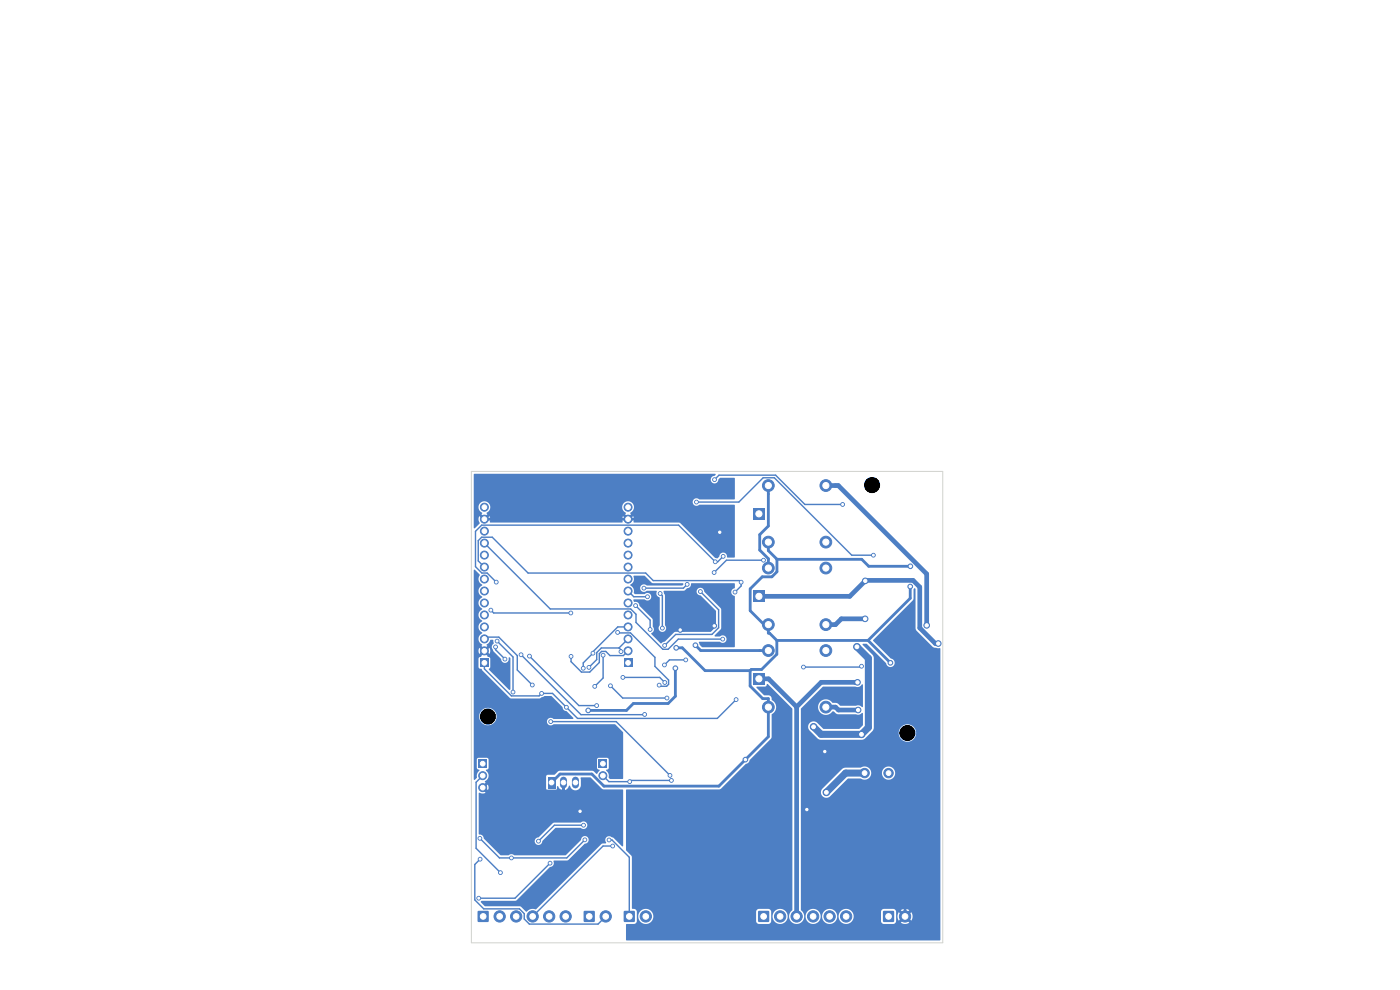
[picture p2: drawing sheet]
<svg xmlns="http://www.w3.org/2000/svg" width="297mm" height="210mm" viewBox="0 0 297 210" stroke-linecap="round" stroke-linejoin="round" font-family="sans-serif">
<path d="M116.2 164.8h1.6v2.5h-1.6z" fill="#4d7fc4"/>
<path d="M119.5 165.5v1M122.1 165.5v1" fill="none" stroke="#4d7fc4" stroke-width="1.5"/>
<path d="M132.4 193.3h2.2v2.2h-2.2z" fill="#4d7fc4"/>
<g fill="#4d7fc4" stroke="#4d7fc4" stroke-width=".21">
<circle cx="137" cy="194.4" r="1.2"/>
<circle cx="188.5" cy="164" r="1"/>
<circle cx="183.4" cy="164" r="1"/>
</g>
<path d="M123.9 193.3h2.2v2.2h-2.2z" fill="#4d7fc4"/>
<circle cx="128.5" cy="194.4" r="1.2" fill="#4d7fc4" stroke="#4d7fc4" stroke-width=".21"/>
<path d="M101.4 193.3h2.2v2.2h-2.2z" fill="#4d7fc4"/>
<g fill="#4d7fc4" stroke="#4d7fc4" stroke-width=".21">
<circle cx="106" cy="194.4" r="1.2"/>
<circle cx="109.5" cy="194.4" r="1.2"/>
<circle cx="113" cy="194.4" r="1.2"/>
<circle cx="116.5" cy="194.4" r="1.2"/>
<circle cx="120" cy="194.4" r="1.2"/>
</g>
<path d="M101.6 161.2h1.6v1.7h-1.6z" fill="#4d7fc4"/>
<g fill="#4d7fc4" stroke="#4d7fc4" stroke-width=".21">
<circle cx="102.4" cy="164.5" r=".85"/>
<circle cx="102.4" cy="167.1" r=".85"/>
</g>
<path d="M159.7 125.3h2.5v2.5h-2.5z" fill="#4d7fc4"/>
<g fill="#4d7fc4" stroke="#4d7fc4" stroke-width=".21">
<circle cx="163" cy="132.5" r="1.25"/>
<circle cx="175.2" cy="132.5" r="1.25"/>
<circle cx="175.2" cy="120.5" r="1.25"/>
<circle cx="163" cy="120.5" r="1.25"/>
</g>
<path d="M159.7 107.8h2.5v2.5h-2.5z" fill="#4d7fc4"/>
<g fill="#4d7fc4" stroke="#4d7fc4" stroke-width=".21">
<circle cx="163" cy="115" r="1.25"/>
<circle cx="175.2" cy="115" r="1.25"/>
<circle cx="175.2" cy="103" r="1.25"/>
<circle cx="163" cy="103" r="1.25"/>
</g>
<path d="M159.7 142.8h2.5v2.5h-2.5z" fill="#4d7fc4"/>
<g fill="#4d7fc4" stroke="#4d7fc4" stroke-width=".21">
<circle cx="163" cy="150" r="1.25"/>
<circle cx="175.2" cy="150" r="1.25"/>
<circle cx="175.2" cy="138" r="1.25"/>
<circle cx="163" cy="138" r="1.25"/>
</g>
<path d="M187.4 193.3h2.2v2.2h-2.2z" fill="#4d7fc4"/>
<circle cx="192" cy="194.4" r="1.2" fill="#4d7fc4" stroke="#4d7fc4" stroke-width=".21"/>
<path d="M127 161.2h1.7v1.7h-1.7z" fill="#4d7fc4"/>
<circle cx="127.9" cy="164.5" r=".85" fill="#4d7fc4" stroke="#4d7fc4" stroke-width=".21"/>
<path d="M160.9 193.3h2.2v2.2h-2.2z" fill="#4d7fc4"/>
<g fill="#4d7fc4" stroke="#4d7fc4" stroke-width=".21">
<circle cx="165.5" cy="194.4" r="1.2"/>
<circle cx="169" cy="194.4" r="1.2"/>
<circle cx="172.5" cy="194.4" r="1.2"/>
<circle cx="176" cy="194.4" r="1.2"/>
<circle cx="179.5" cy="194.4" r="1.2"/>
</g>
<path d="M101.9 139.8h1.7v1.7h-1.7z" fill="#4d7fc4"/>
<g fill="#4d7fc4" stroke="#4d7fc4" stroke-width=".21">
<circle cx="102.8" cy="138.1" r=".85"/>
<circle cx="102.8" cy="135.5" r=".85"/>
<circle cx="102.8" cy="133" r=".85"/>
<circle cx="102.8" cy="130.4" r=".85"/>
<circle cx="102.8" cy="127.9" r=".85"/>
<circle cx="102.8" cy="125.4" r=".85"/>
<circle cx="102.8" cy="122.8" r=".85"/>
<circle cx="102.8" cy="120.3" r=".85"/>
<circle cx="102.8" cy="117.7" r=".85"/>
<circle cx="102.8" cy="115.2" r=".85"/>
<circle cx="102.8" cy="112.7" r=".85"/>
<circle cx="102.8" cy="110.1" r=".85"/>
<circle cx="102.8" cy="107.6" r=".85"/>
</g>
<path d="M132.4 139.8h1.7v1.7h-1.7z" fill="#4d7fc4"/>
<g fill="#4d7fc4" stroke="#4d7fc4" stroke-width=".21">
<circle cx="133.2" cy="138.1" r=".85"/>
<circle cx="133.2" cy="135.5" r=".85"/>
<circle cx="133.2" cy="133" r=".85"/>
<circle cx="133.2" cy="130.4" r=".85"/>
<circle cx="133.2" cy="127.9" r=".85"/>
<circle cx="133.2" cy="125.4" r=".85"/>
<circle cx="133.2" cy="122.8" r=".85"/>
<circle cx="133.2" cy="120.3" r=".85"/>
<circle cx="133.2" cy="117.7" r=".85"/>
<circle cx="133.2" cy="115.2" r=".85"/>
<circle cx="133.2" cy="112.7" r=".85"/>
<circle cx="133.2" cy="110.1" r=".85"/>
<circle cx="133.2" cy="107.6" r=".85"/>
<circle cx="158.1" cy="161.1" r=".5"/>
<circle cx="188.9" cy="140.6" r=".5"/>
<circle cx="193.1" cy="120.1" r=".5"/>
<circle cx="143.4" cy="137.4" r=".5"/>
<circle cx="193.1" cy="124.4" r=".5"/>
<circle cx="171.2" cy="171.7" r=".5"/>
<circle cx="175" cy="159.4" r=".5"/>
<circle cx="137.4" cy="126.6" r=".4"/>
<circle cx="136.6" cy="124.8" r=".4"/>
<circle cx="145.8" cy="124" r=".4"/>
<circle cx="151.5" cy="132.8" r=".5"/>
<circle cx="152.7" cy="112.9" r=".5"/>
<circle cx="144.3" cy="133.6" r=".5"/>
<circle cx="123.1" cy="172.1" r=".5"/>
<circle cx="172.6" cy="154.2" r=".7"/>
<circle cx="181.8" cy="137.2" r=".7"/>
<circle cx="182.8" cy="155.8" r=".7"/>
<circle cx="181.9" cy="144.7" r=".6"/>
<circle cx="153.3" cy="135.6" r=".4"/>
<circle cx="151.7" cy="119.2" r=".4"/>
<circle cx="153.4" cy="118" r=".4"/>
<circle cx="105.3" cy="123.5" r=".4"/>
<circle cx="132.1" cy="143.7" r=".4"/>
<circle cx="141" cy="144.8" r=".4"/>
<circle cx="140.5" cy="133.2" r=".4"/>
<circle cx="140" cy="125.9" r=".4"/>
<circle cx="121.1" cy="139.2" r=".4"/>
<circle cx="112.3" cy="139.2" r=".4"/>
<circle cx="126.6" cy="149.7" r=".4"/>
<circle cx="129.2" cy="178.2" r=".4"/>
<circle cx="133.6" cy="165.8" r=".4"/>
<circle cx="136.8" cy="151.6" r=".4"/>
<circle cx="142.4" cy="165.6" r=".4"/>
<circle cx="110.5" cy="138.9" r=".4"/>
<circle cx="199" cy="136.5" r=".6"/>
<circle cx="183.6" cy="123.2" r=".6"/>
<circle cx="116.7" cy="183.1" r=".4"/>
<circle cx="101.6" cy="190.5" r=".4"/>
<circle cx="175.3" cy="168.1" r=".7"/>
<circle cx="142.1" cy="164.5" r=".4"/>
<circle cx="116.8" cy="153.1" r=".4"/>
<circle cx="101.9" cy="182.3" r=".4"/>
<circle cx="178.8" cy="107" r=".4"/>
<circle cx="151.6" cy="101.7" r=".4"/>
<circle cx="139.8" cy="145.3" r=".4"/>
<circle cx="131" cy="134.2" r=".4"/>
<circle cx="127.9" cy="139" r=".4"/>
<circle cx="126.2" cy="145.6" r=".4"/>
<circle cx="130" cy="179.5" r=".4"/>
<circle cx="129.5" cy="145.5" r=".4"/>
<circle cx="141.5" cy="148.1" r=".4"/>
<circle cx="156.2" cy="148.4" r=".4"/>
<circle cx="114.9" cy="147.1" r=".4"/>
<circle cx="106.2" cy="185.1" r=".4"/>
<circle cx="120.2" cy="150" r=".4"/>
<circle cx="157.2" cy="123.5" r=".4"/>
<circle cx="155.9" cy="125.6" r=".4"/>
<circle cx="114.2" cy="178.4" r=".4"/>
<circle cx="123.8" cy="175" r=".4"/>
<circle cx="137.9" cy="133.5" r=".4"/>
<circle cx="134.8" cy="128.5" r=".4"/>
<circle cx="141" cy="136.9" r=".4"/>
<circle cx="145.5" cy="140" r=".4"/>
<circle cx="141" cy="141.1" r=".4"/>
<circle cx="148.6" cy="125.5" r=".4"/>
<circle cx="104.1" cy="129.4" r=".4"/>
<circle cx="121.1" cy="130" r=".4"/>
<circle cx="185.3" cy="117.8" r=".4"/>
<circle cx="147.7" cy="106.5" r=".4"/>
<circle cx="123.7" cy="141.8" r=".4"/>
<circle cx="125.8" cy="138.6" r=".4"/>
<circle cx="124.9" cy="141.6" r=".4"/>
<circle cx="131.7" cy="138.2" r=".4"/>
<circle cx="182" cy="150.6" r=".6"/>
<circle cx="147.5" cy="136.9" r=".5"/>
<circle cx="143.3" cy="141.7" r=".5"/>
<circle cx="124.8" cy="150.7" r=".5"/>
<circle cx="112.9" cy="145.3" r=".4"/>
<circle cx="101.8" cy="177.8" r=".4"/>
<circle cx="124.1" cy="178.2" r=".4"/>
<circle cx="108.5" cy="182" r=".4"/>
<circle cx="183.5" cy="131.3" r=".6"/>
<circle cx="196.6" cy="132.7" r=".6"/>
<circle cx="182.8" cy="141.3" r=".4"/>
<circle cx="162" cy="118.8" r=".4"/>
<circle cx="170.4" cy="141.5" r=".4"/>
<circle cx="151.5" cy="121.5" r=".4"/>
<circle cx="107.1" cy="139.8" r=".4"/>
<circle cx="105.1" cy="137.2" r=".4"/>
<circle cx="105.5" cy="136" r=".4"/>
<circle cx="108.8" cy="146.8" r=".4"/>
</g>
<g fill="none" stroke="#4d7fc4" stroke-width=".6">
<path d="M102.8 110.1h47.1l2.8 2.8M163 103v8.6l-1.8 1.8v3.3l1.8 1.8v2M163 115v1.8l1.8 1.8M164.8 118.6v2.7l-1 1.1h-2.1l-2.6 2.5v4.6l3.9 3.9M164.8 118.6h18l1.5 1.5h8.8M143.4 137.4h1.3l4.9 4.9h9.5M147.5 136.9l1.2 1.1h14.3M151.5 132.8l-.9 .8h-6.3M163 132.5v1.8h.2l1.6 1.6M164.8 135.9v2.9l-3.2 3.2h-2.2l-.3 .3M164.8 135.9h19.4M184.2 135.9l4.7 4.7"/>
<path d="M193.1 124.4v2.5l-8.9 9M143.3 141.7v6l-1.6 1.5h-7.3l-1.5 1.5h-8.1M159.1 142.3v3.2l2.7 2.7h1.2v8.1l-10.5 10.5h-24.4l-2.5-2.6h-6.8l-1.8 1.8M175 159.4l-3.8 3.8v8.5l20.8 20.9v1.8M102.4 167.1l.7 .7h16.4M119.5 166v1.8M119.5 167.8l3.6 3.5v.8"/>
</g>
<g fill="none" stroke="#4d7fc4" stroke-width=".3">
<path d="M102.8 115.2l13.9 14h17.1l1.1 1.1v1.7l5.7 5.7h1.1l2.2-2.1h9.4M147.7 106.5h9l5.2-5.2h2.4l16.4 16.5h4.6M151.6 101.7l.9-.9h12l6.3 6.2h8M153.4 118l-1.1 1.2h-.6l-7.7-7.8h-41.8l-1.3 1.3v7.5l1.3 1.4h1.1l2 1.9M162 118.8h-7.9l-2.6 2.7M102.8 120.3l-1.3-1.3v-4.3l.7-.7h2.2l7.6 7.6h25l1.6 1.6h18.3l.3 .3v.8l-1.3 1.3M102.8 135.5l.3-.3h2.7l3.9 3.9v3l3.2 3.2M104 129.4l.7 .6h16.4M105.1 137.2v.6l2 2M105.5 136l3.3 3.4v7.4M110.5 138.9l12.8 12.7h13.5M112.3 139.2l10.5 10.5h3.8"/>
<path d="M127.9 139v4.8l-1.7 1.8M131 134.3h2.8l5.1 5.1v2l2.9 2.9v.9l-.4 .4h-1.3l-.3-.3M131.3 137.5l.4 .3v.4M131.3 137.5h-3.7l-1 .9v1.5l-1.7 1.7M133.2 125.4l1.3 1.2h2.9M133.2 138.1l-1 1h-2.8l-.9-.9h-.9l-.5 .5v1.8l-2 2.1h-1.7l-2.3-2.2v-1.2M133.2 133h-2.1l-5.3 5.3v.3l-2.1 2v1.2M133.2 135.5l-1.9 2M134.8 128.5l3.1 3.1v1.9M140.2 125.9h-.2l.5 .5v6.8M145.5 140h-3.5l-1 1.1M145.8 124l-.8 .8h-8.4"/>
<path d="M148.6 125.5l3.9 3.9v3.8l-1.5 1.4h-7.7l-2.3 2.3M102.8 140.6v1.3l5.7 5.7h5.9l.5-.5h2.3l5.3 5.3h29.7l4-4M116.8 153.1h13.9l11.4 11.4M129.5 145.5l2.6 2.6h9.4M132.1 143.7h7.9l1 1.1M141 141.1h.1M141.5 148.1h.1M182.8 141.3l-.2 .2h-12.2M101.8 177.8l4.2 4.2h14.2l3.9-3.8M102.4 164.5l-1.4 1.4v14.1l5.2 5.1M123.8 175h-6.2l-3.4 3.4M127.9 164.5l1.3 1.3h4.4l.3-.2h8.5"/>
<path d="M129.2 178.2h.6l3.7 3.6v12.6M130 179.5h-2.1l-14.9 14.9M101.9 182.3l-1.2 1.1v7.5l1.9 1.9h7.6l1 1v1.1l1.1 1.1h14.6l1.6-1.6M116.7 183.1l-7.4 7.4h-7.7"/>
</g>
<path d="M181.8 137.2l2.4 2.4v14.7l-1.4 1.5h-8.6l-1.6-1.6M183.4 164h-4l-4.1 4.1" fill="none" stroke="#4d7fc4" stroke-width="1.5"/>
<path d="M175.2 103h2.6l18.8 18.7v11M161 126.5h19.3l3.4-3.4h10l1.4 1.4v8.7l3.3 3.3h.6M183.5 131.3h-5l-1.2 1.2h-2.1M161 144h2.1l5.9 5.9M169 149.9v44.5M175.2 150h2.1l.6 .6h4.1M181.9 144.7h-7.7l-5.2 5.2" fill="none" stroke="#4d7fc4" stroke-width="1"/>
<g fill="#4d7fc4">
<path d="M100.5 120.9h.3l1 1.1a1.45 1.45 0 0 0 .5 2.1 1.42 1.42 0 0 0-.8 1.3 1.42 1.42 0 0 0 .8 1.3 1.35 1.35 0 0 0-.8 1.2 1.35 1.35 0 0 0 .8 1.2v.2a1.31 1.31 0 0 0-.8 1.2 1.31 1.31 0 0 0 .8 1.2v.1a1.32 1.32 0 0 0-.8 1.2 1.32 1.32 0 0 0 .8 1.2v.2a1.32 1.32 0 0 0-.8 1.2 1.32 1.32 0 0 0 .8 1.2l-.2 .2 .4 .4v.2l-.3 .3-.5-.5a1.25 1.25 0 0 0 0 1.3l.5-.4 .4 .3-.5 .7-.6 .3 .1 2.1 .6 .2 .1 .3 5.9 5.9 6.2 .1 1.2-.6h1.3l2.4 2.4a.94 .94 0 0 0 .9 .9l1.4 1.4v.2h-4.1a.83 .83 0 0 0-1.2 0 .83 .83 0 0 0 0 1.2 .83 .83 0 0 0 1.2-.1l13 .1 1.7 1.7v9.7l-.2 .2h-2.5l-.4-.3a1.73 1.73 0 0 0-.5-1.7l.5-.3v-2.1l-.3-.2h-1.8l-.3 .3-.1 1.9 .6 .5-.5 .8-1.1-.7h-6.9l-.3 .2-.7 .6-1.6 .1-.2 .2-.1 2.7 .3 .3h1.8l.2-.2 .2-.6 .5 .6 .4 .2v-1l.2-.1 .4 .1v1l.6-.4 .3-.5 .3 .1a1.15 1.15 0 0 0 1.2 .9 1.15 1.15 0 0 0 1-1.1v-1.7h2l2.7 2.5 4.3 .1v12h-.3l-2-1.9a.88 .88 0 0 0-1.2 0 .88 .88 0 0 0-.1 1.2l-1 .2-13.9 13.9a1.79 1.79 0 0 0-1.9 .5h-.3l-1.2-1.2h-7.4l-.9-.9 .2-.2h7.3l7.1-7.2a.99 .99 0 0 0 .9-1.3l3-.1 3.5-3.5a.84 .84 0 0 0 .9-.8 .84 .84 0 0 0-.9-.9 .84 .84 0 0 0-.8 .9l-3.3 3.2h-10.8a.94 .94 0 0 0-1.3 0h-1.7l-3-3h10.3v.1a.83 .83 0 0 0 .9 .7 .83 .83 0 0 0 .8-.8l2.7-2.8h5.4a.83 .83 0 0 0 1.2 0 .83 .83 0 0 0-.1-1.2 .83 .83 0 0 0-1.2 .1h-5.7l-3.1 3.1-.6 .2-.3 .6h-10.3l-.5-.5a1.06 1.06 0 0 0-1-1v-8.6l.1-.1 .8 .1 .5-.1-.4-.5 .3-.4 .6 .4 .2-.5-.2-.8-.5 .5-.4-.3 .4-.6-.1-.2a1.43 1.43 0 0 0 .2-2.5l.5-.3v-2.1l-.3-.2h-1.8l-.3 .3-.1 1.9 .6 .5a1.63 1.63 0 0 0-.6 1.6l-.4 .4h-.2v-13.5h1.1a1.85 1.85 0 0 0 2.6 1.8 1.85 1.85 0 0 0 .5-3.1 1.85 1.85 0 0 0-3 1l-.1 .3h-1.1z"/>
<path d="M104.1 135.7l.5 .1 .2 .6a1.25 1.25 0 0 0-.1 1.8l1.6 1.6a.84 .84 0 0 0 1 .8 .84 .84 0 0 0 .6-1.1l.2-.1 .2 .3v6.4l-.2 .3-4.4-4.4 .3-.5v-1.9l-.6-.3-.4-.7 .3-.3 .5 .4 .2-.9-.2-.4-.4 .5-.4-.4 .4-.5-.2-.3 .5-.4z"/>
<path d="M134.4 122.2l2.3-.1 1.8 1.6h6.3l.2 .2-.3 .3h-7.4a.83 .83 0 0 0-1.2 0 .83 .83 0 0 0 0 1.2 .83 .83 0 0 0 1.2-.1l2 .1a1.2 1.2 0 0 0 .7 1.4v5.8a.83 .83 0 0 0-.1 1.2 .83 .83 0 0 0 1.2 0 .83 .83 0 0 0 0-1.2v-6.3l-.3-.9 4.3-.1 .6-.5a1.06 1.06 0 0 0 1-1.1h9l.2 .2v.9a.89 .89 0 0 0-.7 .9 .89 .89 0 0 0 .7 .8v10.8h-6.9l-.5-.5-.2-.5 .1-.2h4.3a.83 .83 0 0 0 1.2 .1 .83 .83 0 0 0 0-1.2 .83 .83 0 0 0-1.2 0h-1l-.1-.2 1.4-1.6v-4.1l-3.6-3.7a.82 .82 0 0 0-.9-.7 .82 .82 0 0 0-.7 .9 .82 .82 0 0 0 .9 .7l3.2 3.3v3.3l-1.1 1.1h-7.5l-2.2 2.1-.8 .4-2.1-2v-.2a.89 .89 0 0 0 .3-1.4l-.1-1.7-2.7-2.7a1.05 1.05 0 0 0-1.2-.9l-.1-.3 .1-.2h2.2a.82 .82 0 0 0 1.2 .1 .82 .82 0 0 0 0-1.2 .82 .82 0 0 0-1.2 0h-1.9l-.3-.2a1.64 1.64 0 0 0-.8-1.7 1.56 1.56 0 0 0 .7-1.9z"/>
<path d="M100.5 100.5h51.2l.1 .2-.1 .2a.83 .83 0 0 0-.9 .8 .83 .83 0 0 0 .8 .9 .83 .83 0 0 0 .8-.9l.4-.4 3.1 .1v4.5h-7.5a.83 .83 0 0 0-1.2 0 .83 .83 0 0 0 0 1.2 .83 .83 0 0 0 1.2 0h7.3l.2 .1v11l-.2 .1h-1.3l-.2-.2a.83 .83 0 0 0-.8-.9 .83 .83 0 0 0-.8 .9l-.5 .4-.4-.2-7.5-7.4-9.7-.1-.2-1.3-.5 .4-.3-.2 .4-.6-.2-.3a1.28 1.28 0 0 0 .6-1.9 1.28 1.28 0 0 0-2.1-.1 1.28 1.28 0 0 0 .6 2l-.2 .3 .4 .5-.3 .3-.5-.4-.2 .5 .1 .7-.2 .1h-27.8l-.2-.1 .1-.7-.2-.5-.4 .4-.4-.2 .4-.6-.2-.3a1.28 1.28 0 0 0 .6-1.9 1.28 1.28 0 0 0-2-.1 1.28 1.28 0 0 0 .5 2l-.2 .3 .4 .4v.2l-.3 .2-.5-.4a1.99 1.99 0 0 0 .1 1.5l-1 1h-.3z"/>
<path d="M132.8 167.5l19.9-.1 5.6-5.4a.97 .97 0 0 0 .8-.8l4.5-4.6 .1-5a1.8 1.8 0 0 0 0-3.2 .75 .75 0 0 0-.6-.9h-1l-1.6-1.7 .1-.1h1.7l.3-.2a.26 .26 0 0 1 0-.3 .26 .26 0 0 1 .3-.1l5.2 5.3v42.6a1.62 1.62 0 0 0 .1 2.8 1.62 1.62 0 0 0 2.4-1.5h.3v.2a1.61 1.61 0 0 0 1.7 1.5 1.61 1.61 0 0 0 1.5-1.7h.3v.2a1.61 1.61 0 0 0 1.7 1.5 1.61 1.61 0 0 0 1.5-1.7h.3v.2a1.6 1.6 0 0 0 2.2 1.4 1.6 1.6 0 0 0 .6-2.5h6.2v2.1l.4 .5h2.2l.4-.1 .2-.4v-1.2h.3l.3 1 .7-.7 .4 .4-.6 .8a1.59 1.59 0 0 0 1.7-.1l-.7-.7 .4-.4 .8 .6a1.59 1.59 0 0 0-.1-1.7l-.7 .7-.4-.4 .6-.8a1.59 1.59 0 0 0-1.7 .1l.7 .7-.4 .4-.7-.7-.3 .8h-.3v-1.1l-.5-.4h-2.2l-.4 .2-.1 .4h-6.2a1.61 1.61 0 0 0-1.7-.5 1.61 1.61 0 0 0-1.1 1.4h-.3v-.3a1.61 1.61 0 0 0-1.7-1.2 1.61 1.61 0 0 0-1.5 1.5h-.3v-.3a1.61 1.61 0 0 0-1.7-1.2 1.61 1.61 0 0 0-1.5 1.5h-.3l-.2-.7-.5-.6v-25h4.3v.2a1.15 1.15 0 0 0 1.9 .8l3.7-3.8 2.8-.1a1.43 1.43 0 0 0 1.5 .1 1.43 1.43 0 0 0 .7-1.3h2.3v.2a1.4 1.4 0 0 0 2.1 1.1 1.4 1.4 0 0 0 0-2.4 1.4 1.4 0 0 0-2.1 1.1h-2.3a1.43 1.43 0 0 0-2.2-1.1h-3.3l-.5 .2-4.4 4.3-.2 .7h-4.3v-17.7l4.7-4.6 6.8-.1a1.18 1.18 0 0 0 1.5-.5l.2 .2-.1 4.7-.9-.4-3.8 .1-.8-.6h-.8a1.69 1.69 0 0 0-2.6-.4 1.69 1.69 0 0 0 0 2.6 1.69 1.69 0 0 0 2.6-.4l1.1 .6h3.8a1.21 1.21 0 0 0 1.4-.3l.1 2.6-.8 .8h-7.6l-1.4-1.3a1.15 1.15 0 0 0-1.5 .1 1.15 1.15 0 0 0-.1 1.5l1.7 1.8 .7 .2h8.7l.7-.2 1.3-1.3h5.8a1.85 1.85 0 0 0 2.6 1.8 1.85 1.85 0 0 0 .5-3.1 1.85 1.85 0 0 0-3 1l-.1 .3h-5.8a1.34 1.34 0 0 0 .6-1.2v-14.6l-.3-.7-2.1-2.1v-.2h.9l4.1 4.1a.92 .92 0 0 0 .9 .8 .92 .92 0 0 0 .9-.9 .92 .92 0 0 0-.8-.9l-3.8-3.9 8.4-8.4 .2-.4v-2l.3-.2 .1 .2 .1 8.6 3.6 3.6 .4 .2 1.1 .1 .1 .1v61.8l-66.6 .1-.1-3.4 2.1-.2 .2-.4v-1.2h.3a1.6 1.6 0 0 0 2.1 1.6 1.6 1.6 0 0 0 .7-2.5h22.2v2.1l.2 .4 .4 .1h2l.4-.1 .2-.4v-1.2h.3a1.61 1.61 0 0 0 2.2 1.6 1.61 1.61 0 0 0 .4-2.7 1.61 1.61 0 0 0-2.6 .8v.3h-.3v-1.1l-.6-.4h-2.1l-.4 .2-.1 .4h-22.2a1.61 1.61 0 0 0-1.7-.5 1.61 1.61 0 0 0-1.1 1.4h-.3l-.1-1.3-.9-.3v-10.9l-1.3-1.5z"/>
</g>
<path d="M100 100h100v100h-100z" fill="none" stroke="#d0d2cd" stroke-width=".21"/>
<g fill="#fff" stroke="#fff" stroke-width=".21">
<circle cx="158.1" cy="161.1" r=".25"/>
<circle cx="188.9" cy="140.6" r=".25"/>
<circle cx="193.1" cy="120.1" r=".25"/>
<circle cx="143.5" cy="137.4" r=".25"/>
<circle cx="193.1" cy="124.4" r=".25"/>
<circle cx="171.2" cy="171.7" r=".25"/>
<circle cx="175" cy="159.4" r=".25"/>
<circle cx="137.4" cy="126.6" r=".2"/>
<circle cx="136.6" cy="124.8" r=".2"/>
<circle cx="145.8" cy="124" r=".2"/>
<circle cx="151.5" cy="132.8" r=".25"/>
<circle cx="152.7" cy="112.9" r=".25"/>
<circle cx="144.3" cy="133.6" r=".25"/>
<circle cx="123.1" cy="172.1" r=".25"/>
<circle cx="172.6" cy="154.2" r=".4"/>
<circle cx="181.8" cy="137.2" r=".4"/>
<circle cx="182.8" cy="155.8" r=".4"/>
<circle cx="181.9" cy="144.7" r=".35"/>
<circle cx="153.3" cy="135.6" r=".2"/>
<circle cx="151.7" cy="119.2" r=".2"/>
<circle cx="153.4" cy="118" r=".2"/>
<circle cx="105.3" cy="123.5" r=".2"/>
<circle cx="132.1" cy="143.7" r=".2"/>
<circle cx="141" cy="144.8" r=".2"/>
<circle cx="140.5" cy="133.2" r=".2"/>
<circle cx="140" cy="125.9" r=".2"/>
<circle cx="121.1" cy="139.2" r=".2"/>
<circle cx="112.3" cy="139.2" r=".2"/>
<circle cx="126.6" cy="149.7" r=".2"/>
<circle cx="129.2" cy="178.2" r=".2"/>
<circle cx="133.6" cy="165.8" r=".2"/>
<circle cx="136.8" cy="151.6" r=".2"/>
<circle cx="142.4" cy="165.6" r=".2"/>
<circle cx="110.5" cy="138.9" r=".2"/>
<circle cx="199" cy="136.5" r=".35"/>
<circle cx="183.6" cy="123.2" r=".35"/>
<circle cx="116.7" cy="183.1" r=".2"/>
<circle cx="101.6" cy="190.5" r=".2"/>
<circle cx="175.3" cy="168.1" r=".4"/>
<circle cx="142.1" cy="164.5" r=".2"/>
<circle cx="116.8" cy="153.1" r=".2"/>
<circle cx="101.9" cy="182.3" r=".2"/>
<circle cx="178.8" cy="107" r=".2"/>
<circle cx="151.6" cy="101.7" r=".2"/>
<circle cx="139.8" cy="145.3" r=".2"/>
<circle cx="131" cy="134.2" r=".2"/>
<circle cx="127.9" cy="139" r=".2"/>
<circle cx="126.2" cy="145.6" r=".2"/>
<circle cx="130" cy="179.5" r=".2"/>
<circle cx="129.5" cy="145.5" r=".2"/>
<circle cx="141.5" cy="148.1" r=".2"/>
<circle cx="156.2" cy="148.4" r=".2"/>
<circle cx="114.9" cy="147.1" r=".2"/>
<circle cx="106.2" cy="185.1" r=".2"/>
<circle cx="120.2" cy="150" r=".2"/>
<circle cx="157.2" cy="123.5" r=".2"/>
<circle cx="155.9" cy="125.6" r=".2"/>
<circle cx="114.2" cy="178.4" r=".2"/>
<circle cx="123.8" cy="175" r=".2"/>
<circle cx="137.9" cy="133.5" r=".2"/>
<circle cx="134.8" cy="128.5" r=".2"/>
<circle cx="141" cy="136.9" r=".2"/>
<circle cx="145.5" cy="140" r=".2"/>
<circle cx="141" cy="141.1" r=".2"/>
<circle cx="148.6" cy="125.5" r=".2"/>
<circle cx="104.1" cy="129.4" r=".2"/>
<circle cx="121.1" cy="130" r=".2"/>
<circle cx="185.3" cy="117.8" r=".2"/>
<circle cx="147.7" cy="106.5" r=".2"/>
<circle cx="123.7" cy="141.8" r=".2"/>
<circle cx="125.8" cy="138.6" r=".2"/>
<circle cx="124.9" cy="141.6" r=".2"/>
<circle cx="131.7" cy="138.2" r=".2"/>
<circle cx="182" cy="150.6" r=".35"/>
<circle cx="147.5" cy="136.9" r=".25"/>
<circle cx="143.3" cy="141.7" r=".25"/>
<circle cx="124.8" cy="150.7" r=".25"/>
<circle cx="112.9" cy="145.3" r=".2"/>
<circle cx="101.8" cy="177.8" r=".2"/>
<circle cx="124.1" cy="178.2" r=".2"/>
<circle cx="108.5" cy="182" r=".2"/>
<circle cx="183.5" cy="131.3" r=".35"/>
<circle cx="196.6" cy="132.7" r=".35"/>
<circle cx="182.8" cy="141.3" r=".2"/>
<circle cx="162" cy="118.8" r=".2"/>
<circle cx="170.4" cy="141.5" r=".2"/>
<circle cx="151.5" cy="121.5" r=".2"/>
<circle cx="107.1" cy="139.8" r=".2"/>
<circle cx="105.1" cy="137.2" r=".2"/>
<circle cx="105.5" cy="136" r=".2"/>
<circle cx="108.8" cy="146.8" r=".2"/>
<circle cx="117" cy="166" r=".5"/>
<circle cx="119.5" cy="166" r=".5"/>
<circle cx="122.1" cy="166" r=".5"/>
<circle cx="133.5" cy="194.4" r=".6"/>
<circle cx="137" cy="194.4" r=".6"/>
<circle cx="188.5" cy="164" r=".5"/>
<circle cx="183.4" cy="164" r=".5"/>
<circle cx="125" cy="194.4" r=".6"/>
<circle cx="128.5" cy="194.4" r=".6"/>
<circle cx="102.5" cy="194.4" r=".6"/>
<circle cx="106" cy="194.4" r=".6"/>
<circle cx="109.5" cy="194.4" r=".6"/>
<circle cx="113" cy="194.4" r=".6"/>
<circle cx="116.5" cy="194.4" r=".6"/>
<circle cx="120" cy="194.4" r=".6"/>
<circle cx="102.4" cy="162" r=".5"/>
<circle cx="102.4" cy="164.5" r=".5"/>
<circle cx="102.4" cy="167.1" r=".5"/>
<circle cx="161" cy="126.5" r=".65"/>
<circle cx="163" cy="132.5" r=".65"/>
<circle cx="175.2" cy="132.5" r=".65"/>
<circle cx="175.2" cy="120.5" r=".65"/>
<circle cx="163" cy="120.5" r=".65"/>
<circle cx="161" cy="109" r=".65"/>
<circle cx="163" cy="115" r=".65"/>
<circle cx="175.2" cy="115" r=".65"/>
<circle cx="175.2" cy="103" r=".65"/>
<circle cx="163" cy="103" r=".65"/>
<circle cx="161" cy="144" r=".65"/>
<circle cx="163" cy="150" r=".65"/>
<circle cx="175.2" cy="150" r=".65"/>
<circle cx="175.2" cy="138" r=".65"/>
<circle cx="163" cy="138" r=".65"/>
<circle cx="188.5" cy="194.4" r=".6"/>
<circle cx="192" cy="194.4" r=".6"/>
<circle cx="127.9" cy="162" r=".5"/>
<circle cx="127.9" cy="164.5" r=".5"/>
<circle cx="162" cy="194.4" r=".6"/>
<circle cx="165.5" cy="194.4" r=".6"/>
<circle cx="169" cy="194.4" r=".6"/>
<circle cx="172.5" cy="194.4" r=".6"/>
<circle cx="176" cy="194.4" r=".6"/>
<circle cx="179.5" cy="194.4" r=".6"/>
<circle cx="102.8" cy="140.6" r=".5"/>
<circle cx="102.8" cy="138.1" r=".5"/>
<circle cx="102.8" cy="135.5" r=".5"/>
<circle cx="102.8" cy="133" r=".5"/>
<circle cx="102.8" cy="130.4" r=".5"/>
<circle cx="102.8" cy="127.9" r=".5"/>
<circle cx="102.8" cy="125.4" r=".5"/>
<circle cx="102.8" cy="122.8" r=".5"/>
<circle cx="102.8" cy="120.3" r=".5"/>
<circle cx="102.8" cy="117.7" r=".5"/>
<circle cx="102.8" cy="115.2" r=".5"/>
<circle cx="102.8" cy="112.7" r=".5"/>
<circle cx="102.8" cy="110.1" r=".5"/>
<circle cx="102.8" cy="107.6" r=".5"/>
<circle cx="133.2" cy="140.6" r=".5"/>
<circle cx="133.2" cy="138.1" r=".5"/>
<circle cx="133.2" cy="135.5" r=".5"/>
<circle cx="133.2" cy="133" r=".5"/>
<circle cx="133.2" cy="130.4" r=".5"/>
<circle cx="133.2" cy="127.9" r=".5"/>
<circle cx="133.2" cy="125.4" r=".5"/>
<circle cx="133.2" cy="122.8" r=".5"/>
<circle cx="133.2" cy="120.3" r=".5"/>
<circle cx="133.2" cy="117.7" r=".5"/>
<circle cx="133.2" cy="115.2" r=".5"/>
<circle cx="133.2" cy="112.7" r=".5"/>
<circle cx="133.2" cy="110.1" r=".5"/>
<circle cx="133.2" cy="107.6" r=".5"/>
</g>
<g fill="#000" stroke="#000" stroke-width=".21">
<circle cx="185" cy="102.9" r="1.6"/>
<circle cx="103.5" cy="152" r="1.6"/>
<circle cx="192.5" cy="155.5" r="1.6"/>
</g>
</svg>
